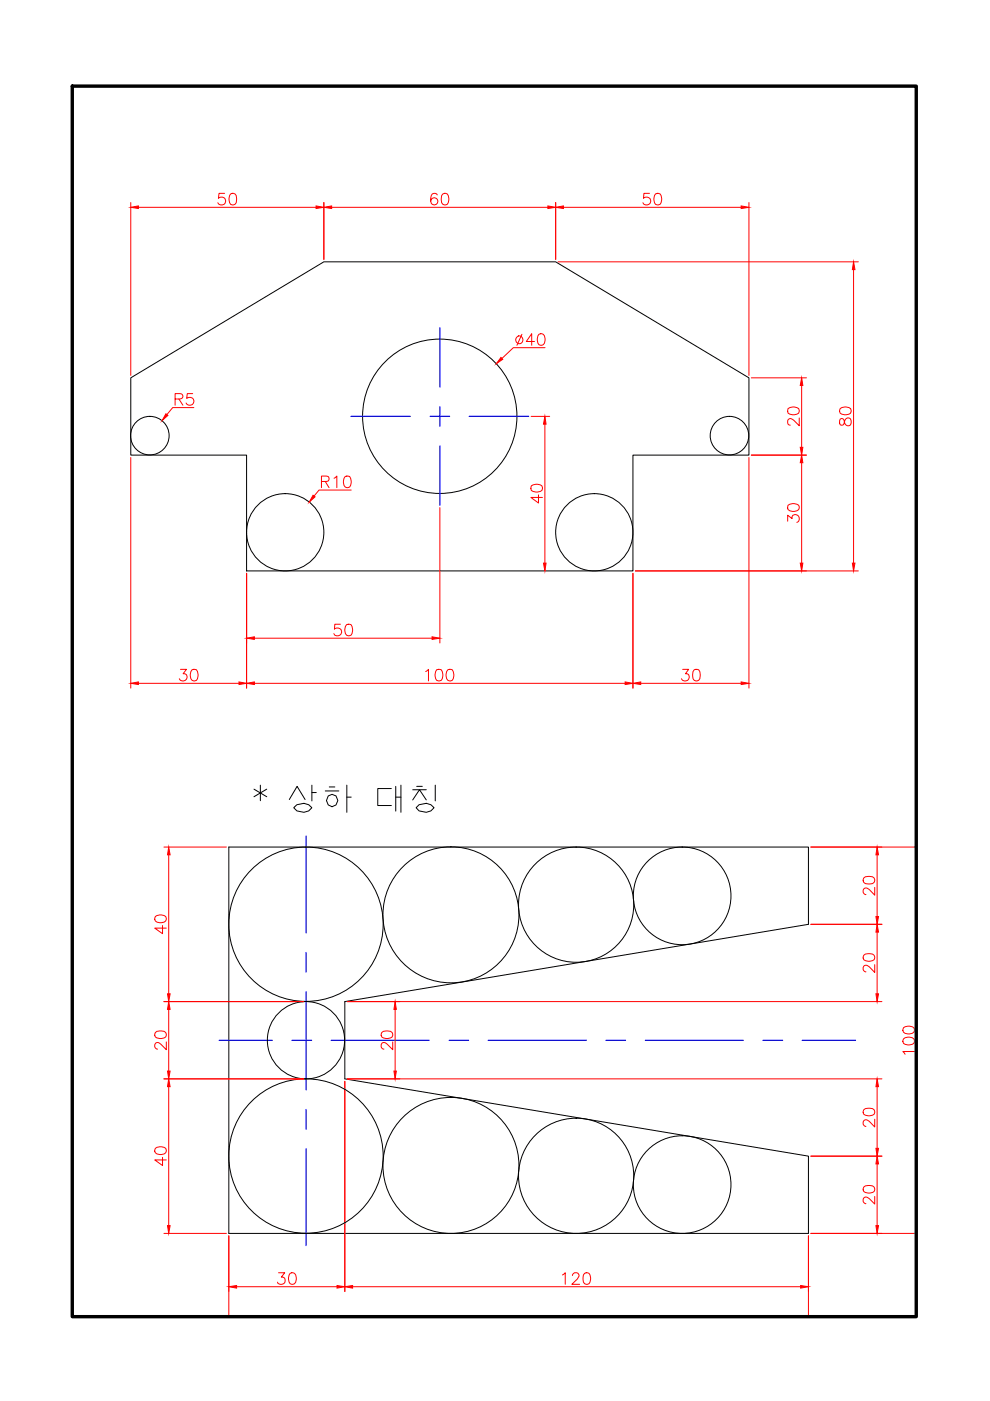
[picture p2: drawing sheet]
<svg xmlns="http://www.w3.org/2000/svg" width="210mm" height="297mm" viewBox="0 0 210 297" stroke-linecap="round" stroke-linejoin="round" font-family="sans-serif">
<!-- layer: Model -->
<g fill="none" stroke="#000" stroke-width=".21">
<path d="M27.7 80.1l41-24.6h49.1l41 24.6v16.4h-24.6v24.5h-81.9v-24.5h-24.6zM48.5 179.6h122.9v16.4l-98.3 16.4v16.3l98.3 16.4v16.4h-122.9zM53.8 167.3l2.8 1.6M55.2 166.5v3.3M56.6 167.3l-2.8 1.6M61.3 169.5l1.7-2.8 1.7 2.8M62.3 171.3l.6-.7 1.5-.3 1 .3 .7 .7-.7 .6-1 .3-1.5-.3zM66.1 166.5v3.3M66.1 168h1M69 167.7h2.8M69.6 168.8l.8-.4 .8 .4 .4 .9-.4 1-.8 .3-.8-.3-.4-1zM69.8 166.8h1.2"/>
<path d="M73.5 169h1M73.5 166.5v5.7M83 167.2h-2.9v3.6h2.9M83.9 169h1.1M83.9 166.7v5.3M85 166.5v5.7M87.5 169.6l1.4-2.2 1.5 2.2M87.5 167.4h2.9M88.2 171.3l.7-.7 1.5-.3 1 .3 .6 .7-.6 .6-1 .3-1.5-.3zM88.3 166.7h1.2M92.3 166.5v3.3"/>
<circle cx="31.8" cy="92.4" r="4.1"/>
<circle cx="93.2" cy="88.3" r="16.4"/>
<circle cx="154.7" cy="92.4" r="4.1"/>
<circle cx="60.5" cy="112.9" r="8.2"/>
<circle cx="126" cy="112.9" r="8.2"/>
<circle cx="64.9" cy="196" r="16.4"/>
<circle cx="95.6" cy="194" r="14.4"/>
<circle cx="122.2" cy="191.8" r="12.2"/>
<circle cx="144.6" cy="189.9" r="10.4"/>
<circle cx="64.9" cy="220.6" r="8.2"/>
<circle cx="64.9" cy="245.1" r="16.4"/>
<circle cx="95.6" cy="247.1" r="14.4"/>
<circle cx="122.2" cy="249.3" r="12.2"/>
<circle cx="144.6" cy="251.2" r="10.4"/>
</g>
<!-- layer: center -->
<g fill="none" stroke="#00f" stroke-width=".25">
<path d="M93.3 69.4v12.7M74.4 88.3h12.6M91.2 88.3h4.1M93.3 86.2v4.2M93.3 94.5v12.6M99.5 88.3h12.6M64.9 177.3v20.5M64.9 201.9v4.2M64.9 210.3v20.8M46.4 220.6h11.3M61.9 220.6h4.2M64.9 235.2v4.2"/>
<path d="M70.2 220.6h20.8M95.2 220.6h4.2M103.5 220.6h20.8M128.5 220.6h4.1M136.8 220.6h20.8M161.8 220.6h4.1M170.1 220.6h11.3M64.9 243.6v20.5"/>
</g>
<!-- layer: dim -->
<g fill="none" stroke="#f00" stroke-width=".21">
<path d="M27.7 42.9v36.7M29.3 44h37.7M47.6 41h-1.2l-.1 1.1a.87 .87 0 0 1 1.3-.1 .87 .87 0 0 1-.2 1.3 .87 .87 0 0 1-1.2-.3M48.9 41.1a.8 .8 0 0 1 1.2 .4 2.21 2.21 0 0 1-.3 1.8 .75 .75 0 0 1-1.1-.3 2.01 2.01 0 0 1 .2-1.9zM68.7 42.9v12.1M70.3 44h45.9M92.7 41.3a.7 .7 0 0 0-.7-.3 .7 .7 0 0 0-.6 .5 1.79 1.79 0 0 0 .3 1.8 .77 .77 0 0 0 1.1-.3 .77 .77 0 0 0-.5-1.1 .77 .77 0 0 0-1 .7M93.9 41.1a.75 .75 0 0 1 1.1 .4 2.01 2.01 0 0 1-.2 1.8 .8 .8 0 0 1-1.2-.3 2.21 2.21 0 0 1 .3-1.9zM117.8 42.9v12.1M118.3 55.5h63.7M119.5 44h37.6M137.7 41h-1.2l-.1 1.1a.87 .87 0 0 1 1.4-.1 .87 .87 0 0 1-.2 1.3 .87 .87 0 0 1-1.3-.3"/>
<path d="M139 41.1a.8 .8 0 0 1 1.2 .4 2.01 2.01 0 0 1-.2 1.8 .8 .8 0 0 1-1.2-.3 2.01 2.01 0 0 1 .2-1.9zM158.8 42.9v36.7M181 57.2v62.2M110.7 70.9l-1.1 2.3M113.3 72.4h-1.7l1.1-1.6v2.4M114.3 70.9a.8 .8 0 0 1 1.1 .3 1.88 1.88 0 0 1-.2 1.9 .77 .77 0 0 1-1.2-.4 2.01 2.01 0 0 1 .3-1.8zM115.6 73.7h-6.8l-2.4 2.3M27.7 97v48.9M37.1 84.6l1.4-.1a.54 .54 0 0 0 0-1h-1.4v2.4M37.9 84.6l.9 1.3M40.9 83.5h-1.2l-.1 1a.88 .88 0 0 1 1.3 0 .88 .88 0 0 1-.2 1.3 .88 .88 0 0 1-1.2-.4M41.1 86.4h-4.5l-1.2 1.5"/>
<path d="M112.6 88.3h3.9M115.5 89.9v29.5M158.8 97v48.9M159.3 96.5h11.7M159.3 80.1h11.7M167.1 86.6a1.98 1.98 0 0 1 2.2 0 .78 .78 0 0 1-.3 1.2 2.01 2.01 0 0 1-1.9-.2zM169.5 88.6v1.7l-1.2-1.2a.74 .74 0 0 0-1.2-.1 .9 .9 0 0 0 .1 1.1h.4M170 81.7v13.1M170 98.1v21.3M178.1 88.9a.91 .91 0 0 0 .3 1.2h.4l.1-.3a1.08 1.08 0 0 1 1.1-1.2 .86 .86 0 0 1 .5 1 .86 .86 0 0 1-.8 .7 1.14 1.14 0 0 1-.8-1.2 .48 .48 0 0 0-.8-.2zM178.1 86.6a1.92 1.92 0 0 1 2.2 0 .8 .8 0 0 1-.3 1.2 2.01 2.01 0 0 1-1.9-.2l-.1-.4zM68.2 102.1l1.4-.1 .2-.4-.1-.5-.5-.2h-1v2.5"/>
<path d="M69 102.1l.8 1.3M70.8 101.4l.6-.5v2.5M73.2 101a.82 .82 0 0 1 1.1 .4 2.01 2.01 0 0 1-.2 1.9 .8 .8 0 0 1-1.2-.4 1.97 1.97 0 0 1 .3-1.9zM74.5 103.9h-6.9l-1 1.3M93.3 107.6v28.7M112.6 103a2 2 0 0 1 2.3 0 .8 .8 0 0 1-.3 1.2 2.12 2.12 0 0 1-2-.2zM114.2 104.9v1.8l-1.6-1.2h2.4M167 110.5v-1.3l.9 .8a.79 .79 0 0 1 .9-.9 .79 .79 0 0 1 .7 1.1l-.2 .3-.3 .3M167.1 107.1a1.98 1.98 0 0 1 2.2 0 .78 .78 0 0 1-.3 1.2 1.88 1.88 0 0 1-1.9-.3zM52.3 121.6v24.3M53.9 135.3h37.7M72.2 132.3h-1.2l-.1 1.1a.87 .87 0 0 1 1.3 0 .87 .87 0 0 1-.2 1.3 .87 .87 0 0 1-1.2-.4"/>
<path d="M73.5 132.4a.82 .82 0 0 1 1.1 .4 2.01 2.01 0 0 1-.2 1.9 .8 .8 0 0 1-1.2-.4 1.97 1.97 0 0 1 .3-1.9zM134.2 121.6v24.3M134.7 121h47.3M29.3 144.9h21.4M38.3 141.9h1.2l-.7 .9a.82 .82 0 0 1 .8 1.2 .82 .82 0 0 1-1.3 .2l-.3-.3M40.7 142a.82 .82 0 0 1 1.2 .4 2.01 2.01 0 0 1-.2 1.8 .8 .8 0 0 1-1.2-.3 1.97 1.97 0 0 1 .2-1.9zM53.9 144.9h78.6M90.3 142.4l.5-.5v2.5M92.6 142a.86 .86 0 0 1 1.2 .4 2.01 2.01 0 0 1-.2 1.8 .8 .8 0 0 1-1.2-.3 2.12 2.12 0 0 1 .2-1.9zM95 142a.81 .81 0 0 1 1.1 .4 2.01 2.01 0 0 1-.2 1.8 .8 .8 0 0 1-1.2-.3 1.97 1.97 0 0 1 .3-1.9zM135.8 144.9h21.3M144.7 141.9h1.3l-.7 .9a.82 .82 0 0 1 .8 1.2 .82 .82 0 0 1-1.4 .2l-.2-.3"/>
<path d="M147.2 142a.86 .86 0 0 1 1.2 .4 2.21 2.21 0 0 1-.3 1.8 .8 .8 0 0 1-1.2-.3 2.33 2.33 0 0 1 .3-1.9zM34.8 179.6h13.2M171.9 179.6h22.4M32.9 194.3a1.92 1.92 0 0 1 2.2 0 .8 .8 0 0 1-.3 1.2 1.88 1.88 0 0 1-1.9-.2l-.1-.4zM34.5 196.2v1.8l-1.7-1.2h2.5M35.8 181.2v29.5M171.9 196h15.1M183.1 186.2a1.92 1.92 0 0 1 2.2 0 .8 .8 0 0 1-.3 1.1 2.21 2.21 0 0 1-1.9-.2l-.1-.4zM185.5 188.1v1.7l-1.2-1.2a.85 .85 0 0 0-1-.2l-.3 .3v.5l.3 .3 .3 .2M186 181.2v13.1M186 197.6v13.1M32.9 218.9a1.92 1.92 0 0 1 2.2 0 .75 .75 0 0 1-.3 1.2 2.01 2.01 0 0 1-1.9-.2l-.1-.4z"/>
<path d="M34.8 212.4h29.6M35.8 214v13.1M73.6 212.4h113.4M80.9 218.9a1.92 1.92 0 0 1 2.2 0 .75 .75 0 0 1-.3 1.2 2.01 2.01 0 0 1-1.9-.2l-.1-.4zM83.8 214v13.1M183.1 202.5a1.92 1.92 0 0 1 2.2 0 .75 .75 0 0 1-.3 1.2 2.01 2.01 0 0 1-1.9-.2l-.1-.4zM185.5 204.5v1.7l-1.2-1.2a.85 .85 0 0 0-1-.3l-.3 .4v.5l.3 .3 .3 .2M191.6 217.9a1.92 1.92 0 0 1 2.2 0 .8 .8 0 0 1-.4 1.2 1.88 1.88 0 0 1-1.8-.3l-.2-.3zM34.8 228.7h29.6M35.3 220.9v1.7l-1.2-1.2a.74 .74 0 0 0-1.2-.2l-.1 .8 .3 .3 .3 .1M35.8 230.4v29.5M73.1 229.2v44.6"/>
<path d="M73.6 228.7h113.4M83.3 220.9v1.7l-1.2-1.2a.74 .74 0 0 0-1.2-.2 .79 .79 0 0 0 .1 1.1l.4 .1M183.1 235.3a1.92 1.92 0 0 1 2.2 0 .75 .75 0 0 1-.3 1.1 2.01 2.01 0 0 1-1.9-.2l-.1-.3zM185.5 237.3v1.6l-1.2-1.1a.85 .85 0 0 0-1-.3l-.3 .4v.5l.3 .3 .3 .1M186 230.4v13.1M191.6 220.3a1.52 1.52 0 0 1 2.3 .3v.2a1.32 1.32 0 0 1-2 .6 .77 .77 0 0 1-.3-1.1zM193.9 222.9h-2.5l.5 .6M32.9 243.5a1.92 1.92 0 0 1 2.2 0 .8 .8 0 0 1-.3 1.2 1.88 1.88 0 0 1-1.9-.3l-.1-.3zM34.5 245.4v1.7l-1.7-1.2h2.5M171.9 245.1h15.1M183.1 251.7a1.92 1.92 0 0 1 2.2 0 .75 .75 0 0 1-.3 1.1 2.01 2.01 0 0 1-1.9-.2l-.1-.3zM185.5 253.7v1.6l-1.2-1.2a.85 .85 0 0 0-1-.2l-.3 .4v.4l.3 .4 .3 .1"/>
<path d="M186 246.8v13.1M34.8 261.5h13.2M48.5 262v17.2M50.2 272.8h21.3M59.1 269.8h1.3l-.8 1a.79 .79 0 0 1 .9 .9 .79 .79 0 0 1-1.1 .6l-.5-.2-.1-.3M61.5 270a.8 .8 0 0 1 1.2 .3 1.88 1.88 0 0 1-.3 1.9 .75 .75 0 0 1-1.1-.4 2.01 2.01 0 0 1 .2-1.8zM74.8 272.8h95M119.3 270.3l.5-.5v2.5M121.4 270.4l.1-.3 .3-.3 .8 .2a.55 .55 0 0 1 0 .8l-1.4 1.5h1.7M124 270a.75 .75 0 0 1 1.1 .3 2.01 2.01 0 0 1-.2 1.9 .8 .8 0 0 1-1.2-.4 2.21 2.21 0 0 1 .3-1.8zM171.4 262v17.2M171.9 261.5h22.4"/>
<circle cx="110.1" cy="72" r=".82"/>
</g>
<g fill="#f00" stroke="#f00" stroke-width=".21">
<path d="M27.7 144.9l1.6-.3v.5z"/>
<path d="M50.7 144.6l1.6 .3-1.6 .2z"/>
<path d="M52.3 144.9l1.6-.3v.5z"/>
<path d="M132.5 144.6l1.7 .3-1.7 .2z"/>
<path d="M134.2 144.9l1.6-.3v.5z"/>
<path d="M157.1 144.6l1.7 .3-1.7 .2z"/>
<path d="M52.3 135.3l1.6-.3v.6z"/>
<path d="M91.6 135l1.7 .3-1.7 .3z"/>
<path d="M115.5 88.3l.3 1.6h-.6z"/>
<path d="M115.2 119.4h.6l-.3 1.6z"/>
<path d="M169.7 119.4h.5l-.2 1.6z"/>
<path d="M170 96.5l.2 1.6h-.5z"/>
<path d="M169.7 94.8h.5l-.2 1.7z"/>
<path d="M170 80.1l.2 1.6h-.5z"/>
<path d="M180.7 119.4h.6l-.3 1.6z"/>
<path d="M181 55.5l.3 1.7h-.6z"/>
<path d="M157.1 43.7l1.7 .3-1.7 .2z"/>
<path d="M117.8 44l1.7-.3v.5z"/>
<path d="M116.2 43.7l1.6 .3-1.6 .2z"/>
<path d="M68.7 44l1.6-.3v.5z"/>
<path d="M67 43.7l1.7 .3-1.7 .2z"/>
<path d="M27.7 44l1.6-.3v.5z"/>
<path d="M35.2 87.7l.4 .4-1.2 1.1z"/>
<path d="M66.4 105l.4 .3-1.2 1.1z"/>
<path d="M106.2 75.8l.4 .4-1.4 .9z"/>
<path d="M48.5 272.8l1.7-.2v.5z"/>
<path d="M71.5 272.6l1.6 .2-1.6 .3z"/>
<path d="M73.1 272.8l1.7-.2v.5z"/>
<path d="M169.8 272.6l1.6 .2-1.6 .3z"/>
<path d="M194.1 259.9h.2v1z"/>
<path d="M194.3 180.2v1h-.2z"/>
<path d="M185.7 259.9h.6l-.3 1.6z"/>
<path d="M186 245.1l.3 1.7h-.6z"/>
<path d="M185.7 243.5h.6l-.3 1.6z"/>
<path d="M186 228.7l.3 1.7h-.6z"/>
<path d="M83.5 227.1h.5l-.2 1.6z"/>
<path d="M83.8 212.4l.2 1.6h-.5z"/>
<path d="M185.7 210.7h.6l-.3 1.7z"/>
<path d="M186 196l.3 1.6h-.6z"/>
<path d="M185.7 194.3h.6l-.3 1.7z"/>
<path d="M186 179.6l.3 1.6h-.6z"/>
<path d="M35.8 179.6l.3 1.6h-.6z"/>
<path d="M35.5 210.7h.6l-.3 1.7z"/>
<path d="M35.8 212.4l.3 1.6h-.6z"/>
<path d="M35.5 227.1h.6l-.3 1.6z"/>
<path d="M35.8 228.7l.3 1.7h-.6z"/>
<path d="M35.5 259.9h.6l-.3 1.6z"/>
</g>
<!-- layer: boder -->
<path d="M15.3 18.3h179v260.9h-179z" fill="none" stroke="#000" stroke-width=".72"/>
</svg>
